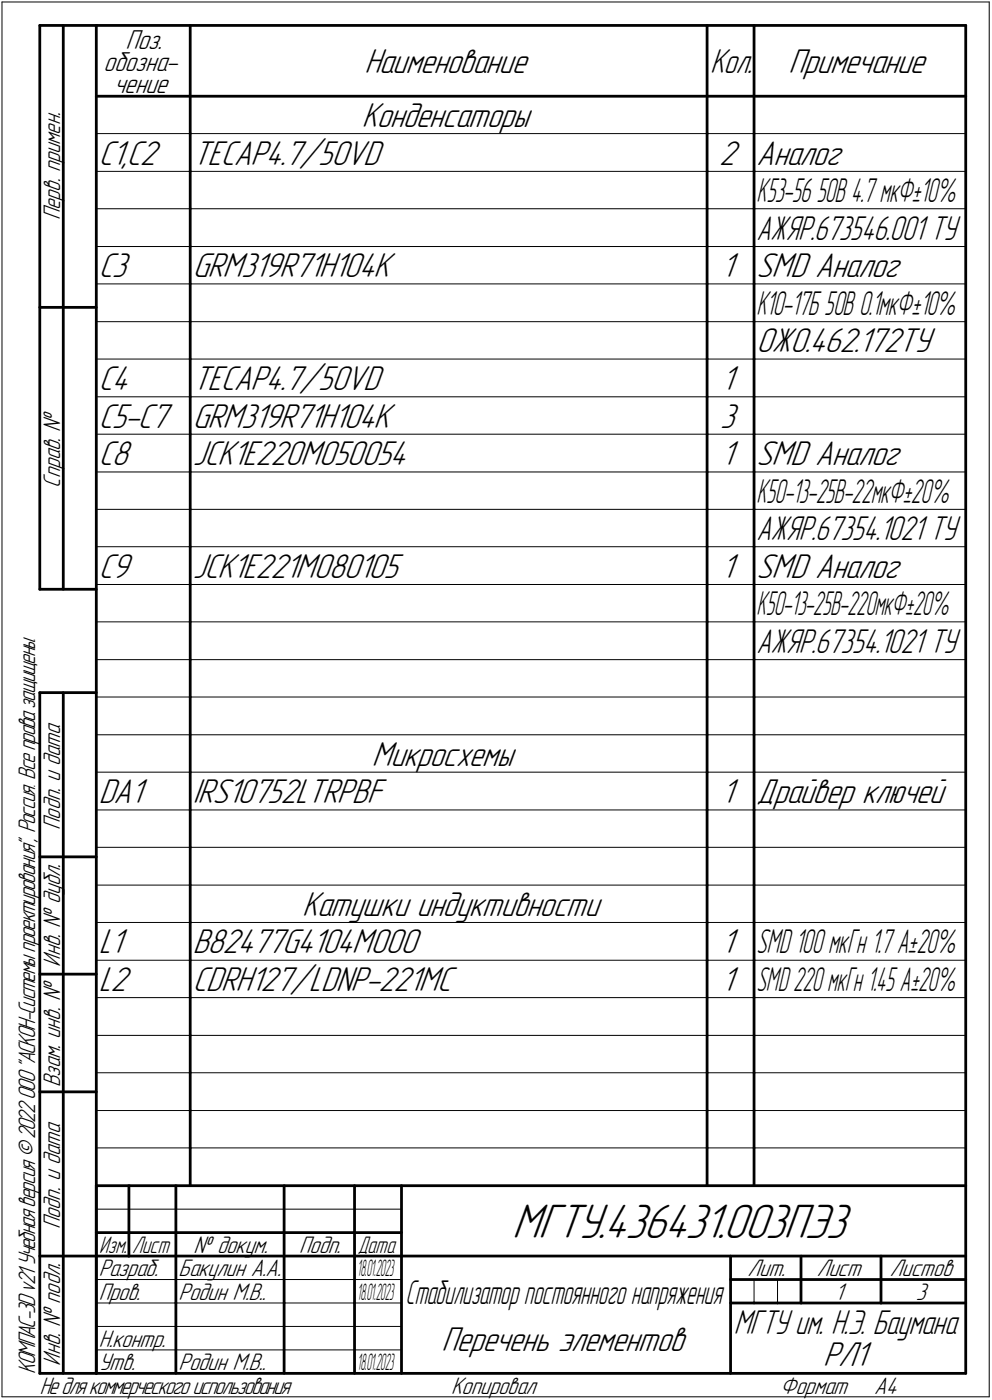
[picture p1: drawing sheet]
<svg xmlns="http://www.w3.org/2000/svg" width="211mm" height="298mm" viewBox="0 0 211 298" stroke-linecap="round" stroke-linejoin="round" font-family="sans-serif">
<defs><g id="words">
<text font-size="10.9" x="108.9" y="263.5">МГТУ.436431.003ПЭ3</text>
<g font-size="7.8">
<text x="77.5" y="15.5">Наименование</text>
<text x="167.8" y="15.5">Примечание</text>
<text x="77" y="27">Конденсаторы</text>
<text x="21" y="35">С1,С2</text>
<text x="41" y="35">TECAP4.7/50VD</text>
<text x="153" y="35">2</text>
<text x="161" y="35">Аналог</text>
<text x="21" y="59">C3</text>
<text x="41" y="59">GRM319R71H104K</text>
<text x="153.5" y="59">1</text>
<text x="161" y="59">SMD Аналог</text>
<text x="161" y="75">ОЖО.462.172ТУ</text>
<text x="21" y="83">C4</text>
<text x="41" y="83">TECAP4.7/50VD</text>
<text x="153.5" y="83">1</text>
<text x="21" y="91">C5-С7</text>
<text x="41" y="91">GRM319R71H104K</text>
<text x="153.2" y="91">3</text>
<text x="21" y="99">С8</text>
<text x="41" y="99">JCK1E220M050054</text>
<text x="153.5" y="99">1</text>
<text x="161" y="99">SMD Аналог</text>
<text x="21" y="123">C9</text>
<text x="41" y="123">JCK1E221M080105</text>
<text x="153.5" y="123">1</text>
<text x="161" y="123">SMD Аналог</text>
<text x="79.1" y="163">Микросхемы</text>
<text x="21" y="171">DA1</text>
<text x="41" y="171">I</text>
<text x="42.1" y="171">RS10752LTRPBF</text>
<text x="153.5" y="171">1</text>
<text x="161" y="171">Драйвер ключей</text>
<text x="64.3" y="195">Катушки индуктивности</text>
<text x="21" y="203">L1</text>
<text x="41" y="203">B82477G4104M000</text>
<text x="153.5" y="203">1</text>
<text x="21" y="211">L2</text>
<text x="41" y="211">CDRH127/LDNP-221MC</text>
<text x="153.5" y="211">1</text>
<text x="93.9" y="287.7">Перечень элементов</text>
<text x="175.2" y="291">РЛ1</text>
</g>
<g font-size="7.7">
<text x="151.1" y="15.5">Кол.</text>
<text x="161" y="115">АЖЯР.67354.1021 ТУ</text>
<text x="161" y="139">АЖЯР.67354.1021 ТУ</text>
<text x="156.1" y="284.1">МГТУ им. Н.Э. Баумана</text>
</g>
<text font-size="7.6" x="161" y="51">АЖЯР.673546.001 ТУ</text>
<g font-size="7.5">
<text x="161" y="43">К53-56</text>
<text x="173.7" y="43">50В 4.7 мкФ±10%</text>
<text x="161" y="67">K10-17Б 50В 0.1мкФ±10%</text>
<text x="161" y="107">K50-13-25B-22мкФ±20%</text>
<text x="161" y="131">K50-13-25B-220мкФ±20%</text>
<text x="161" y="203">SMD 100 мкГн 1.7 А±20%</text>
<text x="161" y="211">SMD 220 мкГн1.45А±20%</text>
<text x="86.3" y="277.7">Стабилизатор постоянного напряжения</text>
</g>
<g font-size="6.2">
<text x="26.7" y="10.5">Поз.</text>
<text x="22" y="15.1">обозна-</text>
<text x="24.2" y="19.8">чение</text>
</g>
<g font-size="5.4">
<text x="12.8" y="46.9" transform="rotate(-90 12.8 46.9)">Перв. примен.</text>
<text x="12.8" y="103.8" transform="rotate(-90 12.8 103.8)">Справ. №</text>
<text x="12.8" y="176.7" transform="rotate(-90 12.8 176.7)">Подп. и дата</text>
<text x="12.8" y="205.8" transform="rotate(-90 12.8 205.8)">Инв. № дубл.</text>
<text x="12.8" y="231.6" transform="rotate(-90 12.8 231.6)">Взам. инв. №</text>
<text x="12.8" y="261.7" transform="rotate(-90 12.8 261.7)">Подп. и дата</text>
<text x="41.2" y="266.8">№ докум.</text>
<text x="63.6" y="266.8">Подп.</text>
<text x="21" y="271.8">Разраб.</text>
<text x="38" y="271.8">Бакулин А.А.</text>
<text x="159.1" y="271.8">Лит.</text>
<text x="173.8" y="271.8">Лист</text>
<text x="189.3" y="271.8">Листов</text>
<text x="21" y="276.8">Пров.</text>
<text x="38" y="276.8">Родин М.В..</text>
<text x="177.6" y="276.8">1</text>
<text x="194.9" y="276.8">3</text>
<text x="21" y="286.8">Н.контр.</text>
<text x="7.5" y="292.5" transform="rotate(-90 7.5 292.5)">КОМПАС-3Dv21 Учебнаяверсия©2022ООО&quot;АСКОН-Системыпроектирования&quot;, Россия. Всеправазащищены.</text>
<text x="12.8" y="290.8" transform="rotate(-90 12.8 290.8)">Инв. № подл.</text>
<text x="21" y="291.8">Утв.</text>
<text x="38" y="291.8">Родин М.В..</text>
<text x="8.5" y="296.7">Недлякоммерческогоиспользования</text>
<text x="96" y="296.8">Копировал</text>
<text x="166" y="296.8">Формат</text>
<text x="186" y="296.8">A4</text>
</g>
<g font-size="5.3">
<text x="21.1" y="266.8">Изм.</text>
<text x="28.1" y="266.8">Лист</text>
<text x="76.1" y="266.8">Дата</text>
</g>
<g font-size="5.1">
<text x="76" y="271.8">1</text>
<text x="76.7" y="271.8">8.01.2023</text>
<text x="76" y="276.8">1</text>
<text x="76.7" y="276.8">8.01.2023</text>
<text x="76" y="291.8">1</text>
<text x="76.7" y="291.8">8.01.2023</text>
</g>
</g></defs>
<g fill="none" stroke="#000" stroke-width=".21">
<path d="M.4 .4h210.1zM.4 .4v297zM210.5 .4v297zM20.5 28.4h20zM20.5 36.5h20zM40.5 28.4h110zM40.5 36.5h110zM150.5 28.4h9.9zM150.5 36.5h9.9zM160.4 28.4h45.1zM160.4 36.5h45.1zM20.5 44.4h20z"/>
<path d="M20.5 52.5h20zM40.5 44.4h110zM40.5 52.5h110zM150.5 44.4h9.9zM150.5 52.5h9.9zM160.4 44.4h45.1zM160.4 52.5h45.1zM20.5 60.5h20zM20.5 68.5h20zM20.5 76.5h20zM40.5 60.5h110zM40.5 68.5h110z"/>
<path d="M40.5 76.5h110zM150.5 60.5h9.9zM150.5 68.5h9.9zM150.5 76.5h9.9zM160.4 60.5h45.1zM160.4 68.5h45.1zM160.4 76.5h45.1zM20.5 84.5h20zM20.5 92.5h20zM40.5 84.5h110zM40.5 92.5h110zM150.5 84.5h9.9z"/>
<path d="M150.5 92.5h9.9zM160.4 84.5h45.1zM160.4 92.5h45.1zM20.5 100.5h20zM20.5 108.5h20zM20.5 116.4h20zM40.5 100.5h110zM40.5 108.5h110zM40.5 116.4h110zM150.5 100.5h9.9zM150.5 108.5h9.9zM150.5 116.4h9.9z"/>
<path d="M160.4 100.5h45.1zM160.4 108.5h45.1zM160.4 116.4h45.1zM20.5 124.5h20zM20.5 132.4h20zM40.5 124.5h110zM40.5 132.4h110zM150.5 124.5h9.9zM150.5 132.4h9.9zM160.4 124.5h45.1zM160.4 132.4h45.1zM20.5 140.5h20z"/>
<path d="M20.5 148.4h20zM20.5 156.5h20zM40.5 140.5h110zM40.5 148.4h110zM40.5 156.5h110zM150.5 140.5h9.9zM150.5 148.4h9.9zM150.5 156.5h9.9zM160.4 140.5h45.1zM160.4 148.4h45.1zM160.4 156.5h45.1zM20.5 164.4h20z"/>
<path d="M20.5 172.5h20zM40.5 164.4h110zM40.5 172.5h110zM150.5 164.4h9.9zM150.5 172.5h9.9zM160.4 164.4h45.1zM160.4 172.5h45.1zM20.5 180.4h20zM20.5 188.5h20zM20.5 196.4h20zM40.5 180.4h110zM40.5 188.5h110z"/>
<path d="M40.5 196.4h110zM150.5 180.4h9.9zM150.5 188.5h9.9zM150.5 196.4h9.9zM160.4 180.4h45.1zM160.4 188.5h45.1zM160.4 196.4h45.1zM20.5 204.5h20zM20.5 212.4h20zM40.5 204.5h110zM40.5 212.4h110zM150.5 204.5h9.9z"/>
<path d="M150.5 212.4h9.9zM160.4 204.5h45.1zM160.4 212.4h45.1zM20.5 220.5h20zM20.5 228.4h20zM20.5 236.5h20zM40.5 220.5h110zM40.5 228.4h110zM40.5 236.5h110zM150.5 220.5h9.9zM150.5 228.4h9.9zM150.5 236.5h9.9z"/>
<path d="M160.4 220.5h45.1zM160.4 228.4h45.1zM160.4 236.5h45.1zM20.5 257.5h64.9zM20.5 244.4h20zM40.5 244.4h110zM150.5 244.4h9.9zM160.4 244.4h45.1zM20.5 272.5h16.9zM20.5 277.5h16.9zM37.4 272.5h23.1zM37.4 277.5h23.1z"/>
<path d="M60.5 272.5h14.9zM60.5 277.5h14.9zM75.4 272.5h10zM75.4 277.5h10zM160.4 272.5v5zM165.4 272.5v5zM.4 297.4h210.1zM20.5 282.4h64.9zM20.5 287.4h64.9z"/>
</g>
<g fill="none" stroke="#000" stroke-width=".59">
<path d="M8.5 5.4v120.1zM8.5 5.4h12zM13.5 5.4v120.1zM20.5 5.4h185zM20.5 5.4v287zM40.5 5.4v15.1zM150.5 5.4v15.1zM160.4 5.4v15.1zM205.5 5.4v287zM20.5 20.5h185zM40.5 20.5v7.9zM40.5 28.4v8.1z"/>
<path d="M40.5 36.5v7.9zM150.5 20.5v7.9zM150.5 28.4v8.1zM150.5 36.5v7.9zM160.4 20.5v7.9zM160.4 28.4v8.1zM160.4 36.5v7.9zM40.5 44.4v8.1zM40.5 52.5v8zM150.5 44.4v8.1zM150.5 52.5v8zM160.4 44.4v8.1z"/>
<path d="M160.4 52.5v8zM8.5 65.4h12zM40.5 60.5v8zM40.5 68.5v8zM40.5 76.5v8zM150.5 60.5v8zM150.5 68.5v8zM150.5 76.5v8zM160.4 60.5v8zM160.4 68.5v8zM160.4 76.5v8zM40.5 84.5v8z"/>
<path d="M40.5 92.5v8zM150.5 84.5v8zM150.5 92.5v8zM160.4 84.5v8zM160.4 92.5v8zM40.5 100.5v8zM40.5 108.5v7.9zM40.5 116.4v8.1zM150.5 100.5v8zM150.5 108.5v7.9zM150.5 116.4v8.1zM160.4 100.5v8z"/>
<path d="M160.4 108.5v7.9zM160.4 116.4v8.1zM8.5 125.5h12zM40.5 124.5v7.9zM40.5 132.4v8.1zM150.5 124.5v7.9zM150.5 132.4v8.1zM160.4 124.5v7.9zM160.4 132.4v8.1zM8.5 147.5v144.9zM8.5 147.5h12zM13.5 147.5v144.9z"/>
<path d="M40.5 140.5v7.9zM40.5 148.4v8.1zM40.5 156.5v7.9zM150.5 140.5v7.9zM150.5 148.4v8.1zM150.5 156.5v7.9zM160.4 140.5v7.9zM160.4 148.4v8.1zM160.4 156.5v7.9zM40.5 164.4v8.1zM40.5 172.5v7.9zM150.5 164.4v8.1z"/>
<path d="M150.5 172.5v7.9zM160.4 164.4v8.1zM160.4 172.5v7.9zM8.5 182.5h12zM40.5 180.4v8.1zM40.5 188.5v7.9zM40.5 196.4v8.1zM150.5 180.4v8.1zM150.5 188.5v7.9zM150.5 196.4v8.1zM160.4 180.4v8.1zM160.4 188.5v7.9z"/>
<path d="M160.4 196.4v8.1zM8.5 207.4h12zM40.5 204.5v7.9zM40.5 212.4v8.1zM150.5 204.5v7.9zM150.5 212.4v8.1zM160.4 204.5v7.9zM160.4 212.4v8.1zM8.5 232.5h12zM40.5 220.5v7.9zM40.5 228.4v8.1zM40.5 236.5v7.9z"/>
<path d="M150.5 220.5v7.9zM150.5 228.4v8.1zM150.5 236.5v7.9zM160.4 220.5v7.9zM160.4 228.4v8.1zM160.4 236.5v7.9zM20.5 252.5h185zM20.5 252.5v39.9zM27.4 252.5v15zM37.4 252.5v25zM40.5 244.4v8.1zM60.5 252.5v25z"/>
<path d="M75.4 252.5v25zM85.4 252.5v39.9zM150.5 244.4v8.1zM160.4 244.4v8.1zM8.5 267.5h12zM20.5 262.5h6.9zM20.5 267.5h6.9zM27.4 262.5h10zM27.4 267.5h10zM37.4 277.5v14.9zM37.4 262.5h23.1zM37.4 267.5h23.1z"/>
<path d="M60.5 277.5v14.9zM60.5 262.5h14.9zM60.5 267.5h14.9zM75.4 277.5v14.9zM75.4 262.5h10zM75.4 267.5h10zM85.4 267.5h120.1zM155.4 267.5v24.9zM155.4 272.5h15zM155.4 277.5h5zM160.4 277.5h5zM165.4 277.5h5z"/>
<path d="M170.4 267.5v10zM170.4 272.5h35.1zM170.4 277.5h17.1zM187.5 267.5v10zM187.5 277.5h18zM8.5 292.4h12zM20.5 292.4h185z"/>
</g>
<use href="#words"/>
</svg>
